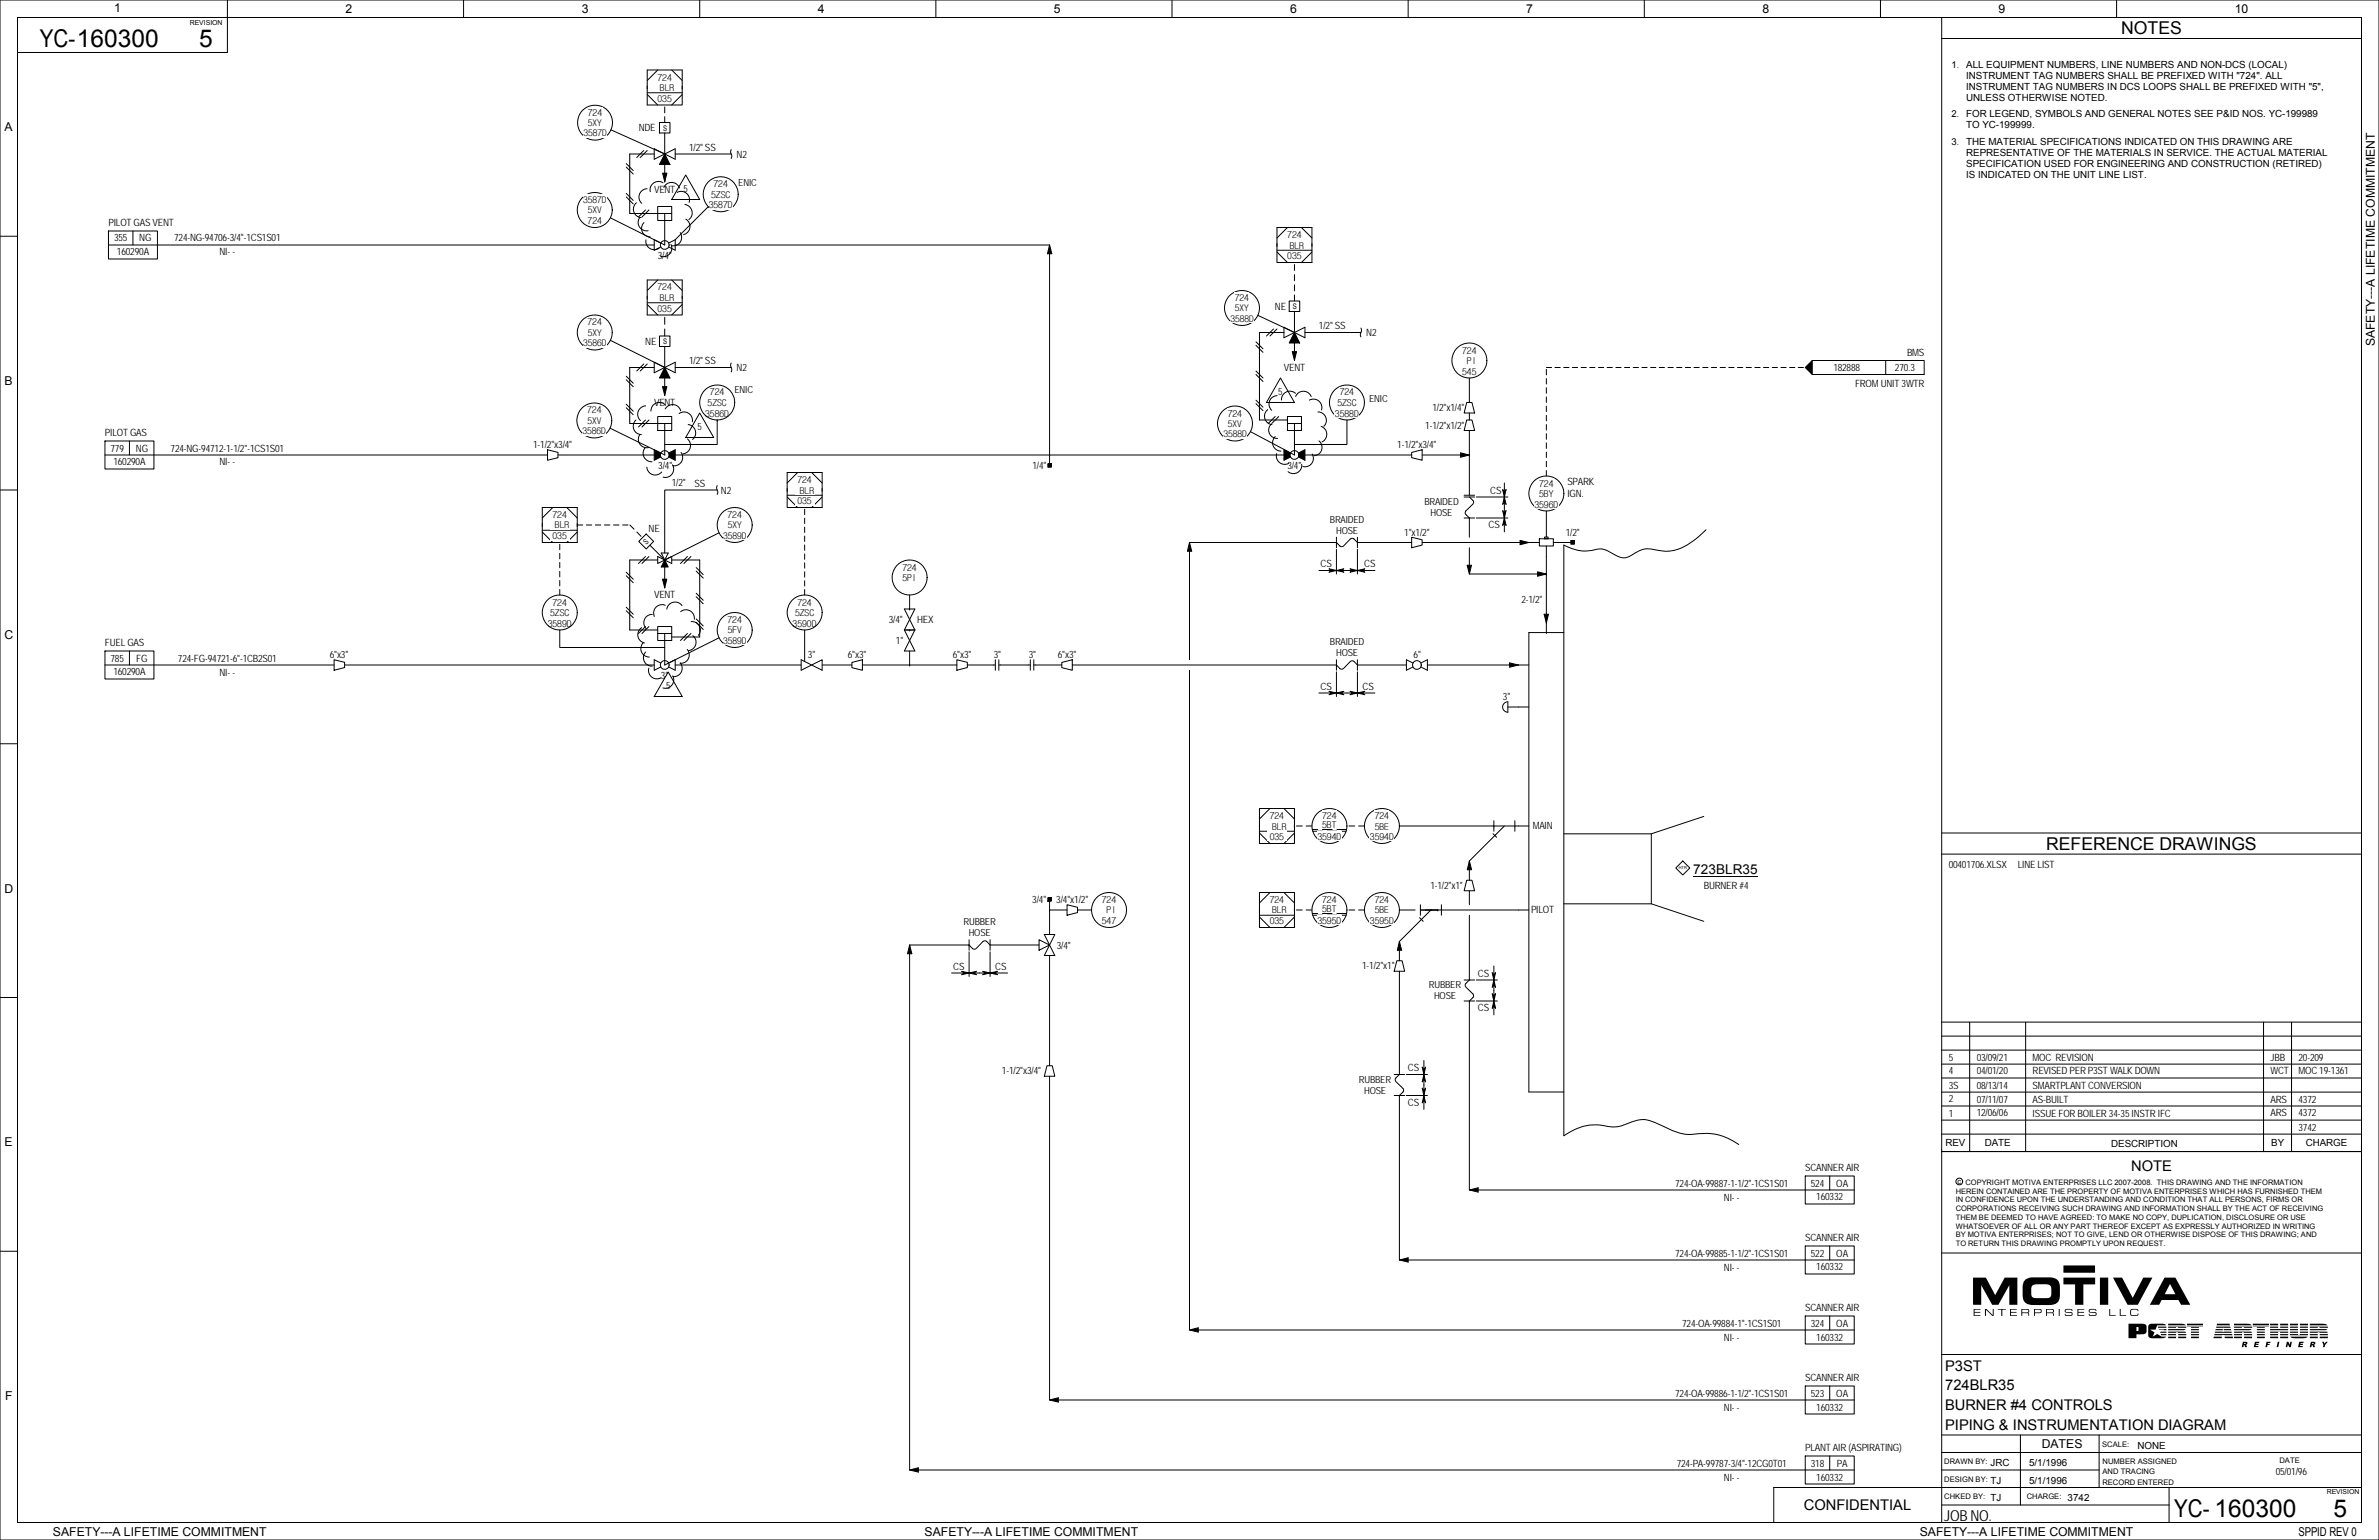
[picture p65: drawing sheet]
<svg xmlns="http://www.w3.org/2000/svg" width="432mm" height="279mm" viewBox="0 0 432 279" stroke-linecap="round" stroke-linejoin="round" font-family="sans-serif">
<defs><g id="words">
<g font-size="4.5">
<text x="7.2" y="8.6">YC-160300</text>
<text x="36.2" y="8.5">5</text>
<text x="394.6" y="275.3">YC- 160300</text>
<text x="423.6" y="275.2">5</text>
</g>
<g font-size="3.2">
<text x="385" y="6.2">NOTES</text>
<text x="371.4" y="154.1">REFERENCE DRAWINGS</text>
</g>
<g font-size="2.7">
<text x="386.8" y="212.4">NOTE</text>
<text x="353.1" y="248.7">P3ST</text>
<text x="353.1" y="252.2">724BLR35</text>
<text x="353.1" y="255.8">BURNER #4 CONTROLS</text>
<text x="353.1" y="259.4">PIPING &amp; INSTRUMENTATION DIAGRAM</text>
<text x="327.4" y="274">CONFIDENTIAL</text>
<text x="352.9" y="275.9">JOB NO.</text>
</g>
<text font-size="2.5" x="307.3" y="158.6">723BLR35</text>
<g font-size="2.2">
<text x="20.7" y="2.2">1</text>
<text x="62.7" y="2.4">2</text>
<text x="105.6" y="2.4">3</text>
<text x="148.4" y="2.4">4</text>
<text x="191.3" y="2.4">5</text>
<text x="234.2" y="2.4">6</text>
<text x="277" y="2.4">7</text>
<text x="319.9" y="2.4">8</text>
<text x="362.8" y="2.4">9</text>
<text x="405.6" y="2.4">10</text>
<text x=".8" y="23.8">A</text>
<text x="431" y="62.8" transform="rotate(-90 431 62.8)">SAFETY---A LIFETIME COMMITMENT</text>
<text x=".8" y="69.8">B</text>
<text x=".8" y="115.9">C</text>
<text x=".8" y="161.9">D</text>
<text x=".8" y="208">E</text>
<text x=".9" y="254">F</text>
<text x="370.6" y="262.7">DATES</text>
<text x="9.6" y="278.7">SAFETY---A LIFETIME COMMITMENT</text>
<text x="167.8" y="278.7">SAFETY---A LIFETIME COMMITMENT</text>
<text x="348.4" y="278.7">SAFETY---A LIFETIME COMMITMENT</text>
<text x="417.2" y="278.6">SPPID REV 0</text>
</g>
<g font-size="1.8">
<text x="356.9" y="12.4">ALL EQUIPMENT NUMBERS, LINE NUMBERS AND NON-DCS (LOCAL)</text>
<text x="356.9" y="14.4">INSTRUMENT TAG NUMBERS SHALL BE PREFIXED WITH &quot;724&quot;. ALL</text>
<text x="356.9" y="16.4">INSTRUMENT TAG NUMBERS IN DCS LOOPS SHALL BE PREFIXED WITH &quot;5&quot;,</text>
<text x="116" y="23.8">NDE</text>
<text x="356.9" y="21.3">FOR LEGEND, SYMBOLS AND GENERAL NOTES SEE P&amp;ID NOS. YC-199989</text>
<text x="356.9" y="23.3">TO YC-199999.</text>
<text x="356.9" y="18.4">UNLESS OTHERWISE NOTED.</text>
<text x="125.1" y="27.3">1/2&quot; SS</text>
<text x="133.7" y="28.6">N2</text>
<text x="356.9" y="26.4">THE MATERIAL SPECIFICATIONS INDICATED ON THIS DRAWING ARE</text>
<text x="356.9" y="28.4">REPRESENTATIVE OF THE MATERIALS IN SERVICE. THE ACTUAL MATERIAL</text>
<text x="118.7" y="34.9">VENT</text>
<text x="124.1" y="34.9">5</text>
<text x="134" y="33.8">ENIC</text>
<text x="356.9" y="30.3">SPECIFICATION USED FOR ENGINEERING AND CONSTRUCTION (RETIRED)</text>
<text x="356.9" y="32.3">IS INDICATED ON THE UNIT LINE LIST.</text>
<text x="19.7" y="41">PILOT GAS VENT</text>
<text x="20.7" y="43.8">355</text>
<text x="21.2" y="46.4">160290A</text>
<text x="25.3" y="43.8">NG</text>
<text x="31.6" y="43.8">724-NG-94706-3/4&quot;-1CS1S01</text>
<text x="39.9" y="46.4">NI- -</text>
<text x="119.4" y="47">3/4&quot;</text>
<text x="231.4" y="56.2">NE</text>
<text x="239.4" y="59.7">1/2&quot; SS</text>
<text x="117.1" y="62.5">NE</text>
<text x="248" y="61">N2</text>
<text x="346.1" y="64.5">BMS</text>
<text x="125.1" y="66">1/2&quot; SS</text>
<text x="133.3" y="71.3">ENIC</text>
<text x="133.7" y="67.3">N2</text>
<text x="232" y="71.7">5</text>
<text x="233" y="67.3">VENT</text>
<text x="332.8" y="67.3">182888</text>
<text x="336.7" y="70.3">FROM UNIT 3WTR</text>
<text x="343.9" y="67.3">270.3</text>
<text x="118.7" y="73.7">VENT</text>
<text x="248.5" y="73">ENIC</text>
<text x="258.7" y="77.8">1-1/2&quot;x1/2&quot;</text>
<text x="260" y="74.6">1/2&quot;x1/4&quot;</text>
<text x="19.1" y="79.1">PILOT GAS</text>
<text x="20.1" y="81.9">779</text>
<text x="24.6" y="81.9">NG</text>
<text x="31" y="81.9">724-NG-94712-1-1/2&quot;-1CS1S01</text>
<text x="96.8" y="81.3">1-1/2&quot;x3/4&quot;</text>
<text x="126.6" y="78.1">5</text>
<text x="253.6" y="81.3">1-1/2&quot;x3/4&quot;</text>
<text x="20.6" y="84.5">160290A</text>
<text x="39.9" y="84.5">NI- -</text>
<text x="119.5" y="85.2">3/4&quot;</text>
<text x="121.9" y="88.3">1/2&quot;</text>
<text x="126" y="88.3">SS</text>
<text x="130.8" y="89.5">N2</text>
<text x="187.4" y="85.1">1/4&quot;</text>
<text x="233.7" y="85.1">3/4&quot;</text>
<text x="270.5" y="89.5">CS</text>
<text x="284.5" y="88">SPARK</text>
<text x="241.4" y="94.8">BRAIDED</text>
<text x="258.5" y="91.7">BRAIDED</text>
<text x="259.7" y="93.7">HOSE</text>
<text x="270.2" y="95.9">CS</text>
<text x="284.5" y="90.1">IGN.</text>
<text x="117.7" y="96.5">NE</text>
<text x="242.5" y="96.9">HOSE</text>
<text x="254.9" y="97.2">1&quot;x1/2&quot;</text>
<text x="284.2" y="97.2">1/2&quot;</text>
<text x="239.7" y="102.9">CS</text>
<text x="247.6" y="102.9">CS</text>
<text x="118.7" y="108.6">VENT</text>
<text x="161.3" y="113.1">3/4&quot;</text>
<text x="166.5" y="113">HEX</text>
<text x="276.1" y="109.3">2-1/2&quot;</text>
<text x="19.1" y="117.2">FUEL GAS</text>
<text x="59.8" y="119.3">6&quot;x3&quot;</text>
<text x="146.6" y="119.4">3&quot;</text>
<text x="153.9" y="119.4">6&quot;x3&quot;</text>
<text x="162.6" y="116.9">1&quot;</text>
<text x="172.9" y="119.4">6&quot;x3&quot;</text>
<text x="180.4" y="119.4">3&quot;</text>
<text x="186.7" y="119.4">3&quot;</text>
<text x="192" y="119.4">6&quot;x3&quot;</text>
<text x="241.4" y="117.1">BRAIDED</text>
<text x="242.5" y="119.1">HOSE</text>
<text x="256.6" y="119.4">6&quot;</text>
<text x="20.1" y="120">785</text>
<text x="20.6" y="122.6">160290A</text>
<text x="24.7" y="120">FG</text>
<text x="32.3" y="120">724-FG-94721-6&quot;-1CB2S01</text>
<text x="39.9" y="122.6">NI- -</text>
<text x="120" y="123.2">3&quot;</text>
<text x="120.9" y="125.1">5</text>
<text x="239.7" y="125.1">CS</text>
<text x="247.3" y="125.1">CS</text>
<text x="272.8" y="127">3&quot;</text>
<text x="278.2" y="150.5">MAIN</text>
<text x="259.6" y="161.3">1-1/2&quot;x1&quot;</text>
<text x="309.2" y="161.3">BURNER #4</text>
<text x="353.7" y="157.5">00401706.XLSX</text>
<text x="366.2" y="157.5">LINE LIST</text>
<text x="174.9" y="167.9">RUBBER</text>
<text x="187.4" y="163.9">3/4&quot;</text>
<text x="191.7" y="163.8">3/4&quot;x1/2&quot;</text>
<text x="277.9" y="165.7">PILOT</text>
<text x="175.8" y="169.9">HOSE</text>
<text x="191.8" y="172.1">3/4&quot;</text>
<text x="173" y="175.9">CS</text>
<text x="180.6" y="175.9">CS</text>
<text x="247.2" y="175.9">1-1/2&quot;x1&quot;</text>
<text x="259.4" y="179.3">RUBBER</text>
<text x="268.2" y="177.2">CS</text>
<text x="260.3" y="181.3">HOSE</text>
<text x="268.2" y="183.5">CS</text>
<text x="181.9" y="194.9">1-1/2&quot;x3/4&quot;</text>
<text x="246.7" y="196.4">RUBBER</text>
<text x="255.5" y="194.3">CS</text>
<text x="353.7" y="194.9">4</text>
<text x="353.7" y="192.4">5</text>
<text x="353.7" y="197.5">3S</text>
<text x="358.8" y="194.9">04/01/20</text>
<text x="358.8" y="197.5">08/13/14</text>
<text x="358.8" y="192.4">03/09/21</text>
<text x="368.9" y="194.9">REVISED PER P3ST WALK DOWN</text>
<text x="368.9" y="197.5">SMARTPLANT CONVERSION</text>
<text x="368.9" y="192.4">MOC REVISION</text>
<text x="412.1" y="194.9">WCT</text>
<text x="412.1" y="192.4">JBB</text>
<text x="417.2" y="192.4">20-209</text>
<text x="417.2" y="194.9">MOC 19-1361</text>
<text x="247.6" y="198.5">HOSE</text>
<text x="255.5" y="200.7">CS</text>
<text x="353.7" y="202.6">1</text>
<text x="353.7" y="200">2</text>
<text x="358.8" y="200">07/11/07</text>
<text x="358.8" y="202.6">12/06/06</text>
<text x="368.9" y="202.6">ISSUE FOR BOILER 34-35 INSTR IFC</text>
<text x="368.9" y="200">AS-BUILT</text>
<text x="412.1" y="202.6">ARS</text>
<text x="412.1" y="200">ARS</text>
<text x="417.2" y="200">4372</text>
<text x="417.2" y="202.6">4372</text>
<text x="353.1" y="208">REV</text>
<text x="360.2" y="207.9">DATE</text>
<text x="383.2" y="208">DESCRIPTION</text>
<text x="412.2" y="208">BY</text>
<text x="417.2" y="205.1">3742</text>
<text x="418.5" y="208">CHARGE</text>
<text x="304.1" y="215.3">724-OA-99887-1-1/2&quot;-1CS1S01</text>
<text x="327.7" y="212.5">SCANNER AIR</text>
<text x="328.7" y="215.3">524</text>
<text x="333.3" y="215.3">OA</text>
<text x="312.9" y="217.8">NI- -</text>
<text x="329.7" y="217.8">160332</text>
<text x="304.1" y="228">724-OA-99885-1-1/2&quot;-1CS1S01</text>
<text x="327.7" y="225.2">SCANNER AIR</text>
<text x="328.7" y="228">522</text>
<text x="333.3" y="228">OA</text>
<text x="312.9" y="230.5">NI- -</text>
<text x="329.7" y="230.5">160332</text>
<text x="327.7" y="237.9">SCANNER AIR</text>
<text x="305.3" y="240.7">724-OA-99884-1&quot;-1CS1S01</text>
<text x="312.9" y="243.2">NI- -</text>
<text x="328.7" y="240.7">324</text>
<text x="329.7" y="243.2">160332</text>
<text x="333.3" y="240.7">OA</text>
<text x="327.7" y="250.6">SCANNER AIR</text>
<text x="304.1" y="253.4">724-OA-99886-1-1/2&quot;-1CS1S01</text>
<text x="312.9" y="255.9">NI- -</text>
<text x="328.7" y="253.4">523</text>
<text x="329.7" y="255.9">160332</text>
<text x="333.3" y="253.4">OA</text>
<text x="327.7" y="263.3">PLANT AIR (ASPIRATING)</text>
<text x="388" y="262.9">NONE</text>
<text x="304.3" y="266.1">724-PA-99787-3/4&quot;-12CG0T01</text>
<text x="312.9" y="268.6">NI- -</text>
<text x="328.7" y="266.1">318</text>
<text x="329.7" y="268.6">160332</text>
<text x="333.4" y="266.1">PA</text>
<text x="361.3" y="266">JRC</text>
<text x="361.3" y="269.2">TJ</text>
<text x="368.3" y="266">5/1/1996</text>
<text x="368.3" y="269.2">5/1/1996</text>
<text x="413.1" y="267.6">05/01/96</text>
<text x="361.3" y="272.4">TJ</text>
<text x="375.3" y="272.4">3742</text>
</g>
<g font-size="1.7">
<text x="119.3" y="14.6">724</text>
<text x="119.8" y="16.5">BLR</text>
<text x="354.2" y="12.3">1.</text>
<text x="106.7" y="21">724</text>
<text x="106.7" y="22.9">5XY</text>
<text x="119.3" y="18.4">035</text>
<text x="354.2" y="21.2">2.</text>
<text x="105.9" y="24.8">3587D</text>
<text x="354.2" y="26.3">3.</text>
<text x="129.1" y="35.9">5ZSC</text>
<text x="129.5" y="34">724</text>
<text x="105.9" y="36.8">3587D</text>
<text x="106.7" y="40.6">724</text>
<text x="106.7" y="38.7">5XV</text>
<text x="128.6" y="37.8">3587D</text>
<text x="233.6" y="43.2">724</text>
<text x="233.6" y="47">035</text>
<text x="234.1" y="45.1">BLR</text>
<text x="119.3" y="52.7">724</text>
<text x="106.6" y="59.1">724</text>
<text x="119.3" y="56.5">035</text>
<text x="119.8" y="54.6">BLR</text>
<text x="223.3" y="58.4">3588D</text>
<text x="224.1" y="54.6">724</text>
<text x="224.2" y="56.5">5XY</text>
<text x="105.9" y="62.8">3586D</text>
<text x="106.7" y="60.9">5XY</text>
<text x="265.4" y="64.1">724</text>
<text x="128.9" y="71.8">724</text>
<text x="243.2" y="71.8">724</text>
<text x="265.4" y="67.9">545</text>
<text x="266.3" y="66">PI</text>
<text x="106.6" y="75">724</text>
<text x="106.6" y="76.9">5XV</text>
<text x="128" y="75.6">3586D</text>
<text x="128.4" y="73.7">5ZSC</text>
<text x="222.8" y="75.6">724</text>
<text x="222.9" y="77.4">5XV</text>
<text x="242.3" y="75.6">3588D</text>
<text x="242.7" y="73.7">5ZSC</text>
<text x="105.7" y="78.8">3586D</text>
<text x="222.1" y="79.4">3588D</text>
<text x="144.7" y="87.6">724</text>
<text x="145.2" y="89.5">BLR</text>
<text x="279.4" y="88.3">724</text>
<text x="100.3" y="94">724</text>
<text x="100.7" y="95.9">BLR</text>
<text x="132" y="94">724</text>
<text x="132.1" y="95.9">5XY</text>
<text x="144.7" y="91.4">035</text>
<text x="278.5" y="92.1">3596D</text>
<text x="279.4" y="90.2">5BY</text>
<text x="100.3" y="97.8">035</text>
<text x="131.3" y="97.8">3589D</text>
<text x="163.8" y="103.5">724</text>
<text x="163.8" y="105.4">5PI</text>
<text x="99.4" y="113.7">3589D</text>
<text x="99.9" y="111.8">5ZSC</text>
<text x="100.3" y="109.9">724</text>
<text x="132" y="113">724</text>
<text x="143.9" y="113.7">3590D</text>
<text x="144.3" y="111.8">5ZSC</text>
<text x="144.7" y="109.9">724</text>
<text x="131.3" y="116.8">3589D</text>
<text x="132.1" y="114.9">5FV</text>
<text x="230.5" y="148.6">724</text>
<text x="240" y="148.6">724</text>
<text x="249.5" y="148.6">724</text>
<text x="230.5" y="152.4">035</text>
<text x="230.9" y="150.5">BLR</text>
<text x="239.1" y="152.4">3594D</text>
<text x="240" y="150.2">5BT</text>
<text x="248.6" y="152.4">3594D</text>
<text x="249.5" y="150.5">5BE</text>
<text x="200" y="163.8">724</text>
<text x="200" y="167.6">547</text>
<text x="200.9" y="165.7">PI</text>
<text x="230.5" y="163.8">724</text>
<text x="230.5" y="167.6">035</text>
<text x="230.9" y="165.7">BLR</text>
<text x="239.1" y="167.6">3595D</text>
<text x="240" y="163.8">724</text>
<text x="240" y="165.4">5BT</text>
<text x="248.6" y="167.6">3595D</text>
<text x="249.5" y="163.8">724</text>
<text x="249.5" y="165.7">5BE</text>
</g>
<g font-size="1.4">
<text x="120.4" y="23.7">S</text>
<text x="234.7" y="56.1">S</text>
<text x="120.4" y="62.4">S</text>
<text x="117.3" y="98.9" transform="rotate(-45 117.3 98.9)">S</text>
<text x="355.3" y="214.8">c COPYRIGHT MOTIVA ENTERPRISES LLC 2007-2008. THIS DRAWING AND THE INFORMATION</text>
<text x="355" y="216.6">HEREIN CONTAINED ARE THE PROPERTY OF MOTIVA ENTERPRISES WHICH HAS FURNISHED THEM</text>
<text x="355" y="218.1">IN CONFIDENCE UPON THE UNDERSTANDING AND CONDITION THAT ALL PERSONS, FIRMS OR</text>
<text x="355" y="219.7">CORPORATIONS RECEIVING SUCH DRAWING AND INFORMATION SHALL BY THE ACT OF RECEIVING</text>
<text x="355" y="221.3">THEM BE DEEMED TO HAVE AGREED: TO MAKE NO COPY, DUPLICATION, DISCLOSURE OR USE</text>
<text x="355" y="222.9">WHATSOEVER OF ALL OR ANY PART THEREOF EXCEPT AS EXPRESSLY AUTHORIZED IN WRITING</text>
<text x="355" y="224.5">BY MOTIVA ENTERPRISES; NOT TO GIVE, LEND OR OTHERWISE DISPOSE OF THIS DRAWING; AND</text>
<text x="355" y="226.1">TO RETURN THIS DRAWING PROMPTLY UPON REQUEST.</text>
<text x="381.6" y="262.6">SCALE:</text>
<text x="352.9" y="265.7">DRAWN BY:</text>
<text x="352.9" y="268.8">DESIGN BY:</text>
<text x="381.6" y="269.3">RECORD ENTERED</text>
<text x="381.6" y="267.4">AND TRACING</text>
<text x="381.6" y="265.6">NUMBER ASSIGNED</text>
<text x="413.7" y="265.4">DATE</text>
<text x="352.9" y="272">CHKED BY:</text>
<text x="367.9" y="272">CHARGE:</text>
</g>
<g font-size="1.3">
<text x="34.5" y="4.5">REVISION</text>
<text x="422.3" y="271.1">REVISION</text>
</g>
<text font-size=".7" x="304.7" y="157.7">HTR</text>
</g></defs>
<g fill="none" stroke="#fff" stroke-width=".18">
<path d="M352.4 156.8h1.3M353.1 156.2v1.3M352.4 196.8h1.3M352.4 194.3h1.3M352.4 199.4h1.3M352.4 191.8h1.3M353.1 196.2v1.3M353.1 191.1v1.3M353.1 193.7v1.3M353.1 198.8v1.2M357.5 194.3h1.3M357.5 199.4h1.3"/>
<path d="M357.5 196.8h1.3M357.5 191.8h1.3M358.1 191.1v1.3M358.1 193.7v1.3M358.1 196.2v1.3M358.1 198.8v1.2M367.7 194.3h1.3M367.7 199.4h1.3M367.7 196.8h1.3M367.7 191.8h1.3M368.3 191.1v1.3M368.3 193.7v1.3"/>
<path d="M368.3 196.2v1.3M368.3 198.8v1.2M410.8 194.3h1.3M410.8 199.4h1.3M410.8 191.8h1.3M411.5 191.1v1.3M411.5 193.7v1.3M411.5 198.8v1.2M415.9 194.3h1.3M415.9 191.8h1.3M415.9 199.4h1.3M416.6 191.1v1.3"/>
<path d="M416.6 193.7v1.3M416.6 198.8v1.2M352.4 201.9h1.3M353.1 201.3v1.3M357.5 201.9h1.3M358.1 201.3v1.3M367.7 201.9h1.3M368.3 201.3v1.3M410.8 201.9h1.3M411.5 201.3v1.3M415.9 201.9h1.3M415.9 204.5h1.3"/>
<path d="M416.6 201.3v1.3M416.6 203.8v1.3"/>
</g>
<g fill="#fff">
<path d="M120 121.5h1.3v2.1h-1.3z"/>
<path d="M233.7 83.4h2.5v2.1h-2.5z"/>
<path d="M119.5 83.5h2.5v2.1h-2.5z"/>
</g>
<g fill="none" stroke="#000" stroke-width=".18">
<path d="M119.4 38.7h2.5h-1.2v5.8M119.4 37.5h2.5v2.5h-2.5zM236.9 60.3h10.1M266.2 76.2h1l.5 1.9h-2zM98.4 92.1h6.4v6.3h-6.4zM98.4 96.5l1.9 1.9M98.4 96.2h6.4M98.4 95v.5M100.3 92.1l-1.9 1.9M102.9 92.1l1.9 1.9M104.8 96.5l-1.9 1.9M142.9 85.7h6.3v6.4h-6.3z"/>
<path d="M142.9 90.2l1.9 1.9M142.9 89.9h6.3M142.9 88.6v.6M144.8 85.7l-1.9 1.9M147.3 85.7l1.9 1.9M149.2 90.2l-1.9 1.9M215.9 98.4l.4 1.6h-.8zM258.1 82.5h8.6M146 114.3v5.7M244.8 149.9h1.1M246.6 149.9h1M254 176.2v18.7"/>
<path d="M258 166.8l-4 4v3.5M266.7 215.9l1.6-.4v.8z"/>
<circle cx="108" cy="22.2" r="3.2"/>
</g>
<path d="M215.9 98.4l.4 1.6h-.8zM266.7 215.9l1.6-.4v.8z" fill="#000"/>
<g fill="#fff">
<path d="M105.9 23.3h4.2v1.7h-4.2z"/>
<path d="M106.7 19.5h2.6v1.7h-2.6z"/>
<path d="M106.7 21.4h2.6v1.7h-2.6z"/>
</g>
<g fill="none" stroke="#000" stroke-width=".18">
<path d="M110.9 23.6l9.7 4.3M234.9 62.2v3.2M190.2 84.1h.6v.7h-.6zM101.6 114.3v3.2h19.1M119.4 114.9h2.5h-1.2v5.7M119.4 113.7h2.5v2.5h-2.5zM179.7 171.4h8.9M188.6 170.5l1.9 .9-1.9 1zM189.5 169.5l2 3.9h-2l2-3.9z"/>
<circle cx="107.9" cy="38.1" r="3.2"/>
</g>
<path d="M190.2 84.1h.6v.7h-.6z" fill="#000"/>
<path d="M356.2 10.8h1.3M356.9 10.2v1.3" fill="none" stroke="#fff" stroke-width=".18"/>
<g fill="#fff">
<path d="M105.9 35.3h4.2v1.7h-4.2z"/>
<path d="M106.7 39.1h2.6v1.8h-2.6z"/>
<path d="M106.7 37.3h2.5v1.6h-2.5z"/>
</g>
<path d="M110.8 39.5l9.9 4.9M28.6 44.4h90.1M266.2 73h1l.5 1.9h-2zM190 193.4h1l.5 1.9h-2z" fill="none" stroke="#000" stroke-width=".18"/>
<g fill="#fff">
<path d="M128.9 70.3h2.6v1.7h-2.6z"/>
<path d="M128 74.1h4.4v1.7h-4.4z"/>
<path d="M128.4 72.2h3.5v1.7h-3.5z"/>
</g>
<g fill="none" stroke="#000" stroke-width=".18">
<path d="M231.1 59.7l-1.2 1.3M231.8 59.7l-1.3 1.3M228 62.7l1.2 1.2M228 62l1.2 1.3M228 67.9l1.2 1.3M228 67.3l1.2 1.3M228 73.2l1.2 1.3M228 72.6l1.2 1.3M231.5 75.6l-1.3 1.2M232.1 75.6l-1.3 1.2M233 60.3h-4.4v15.9h5.1M190.5 82.5v1.6"/>
<path d="M62.5 120.6h56.2M228.6 146.7h6.3v6.3h-6.3zM228.6 149.6v.5M228.6 151.1l1.9 1.9M228.6 150.8h6.3M230.5 146.7l-1.9 1.9M233 146.7l1.9 1.9M234.9 151.1l-1.9 1.9M271 151.3l.7 .6M271.1 149.9h3.9M271.1 148.9v1.9M273 149.9l-1.7 1.7"/>
<path d="M275 148.9v1.9M257.7 166.5l.6 .7M257.8 165.1h3.8M257.8 164.1v2M259.7 165.1l-1.7 1.7M261.6 164.1v2M253 194.9h2M253 198.8h2M254 194.9l-.7 .8-.1 .3 .2 .2 1.3 1.4 .1 .3-.2 .2M254.6 198.1l-.6 .7"/>
<circle cx="130.8" cy="35.2" r="3.2"/>
<circle cx="130.2" cy="73" r="3.2"/>
</g>
<g fill="#fff">
<path d="M233.6 41.7h2.7v1.7h-2.7z"/>
<path d="M233.2 45.5h3.5v1.7h-3.5z"/>
<path d="M233.2 43.6h3.5v1.7h-3.5z"/>
</g>
<g fill="none" stroke="#000" stroke-width=".18">
<path d="M120.6 57.6v1.2M120.6 59.7v1.3M256.2 97.5l1.9 .4v1l-1.9 .5zM254 165.1h2.9M258.8 165.1h2.2"/>
<circle cx="107.9" cy="76.3" r="3.2"/>
</g>
<g fill="#fff">
<path d="M105.7 77.3h4.3v1.7h-4.3z"/>
<path d="M106.6 73.5h2.6v1.7h-2.6z"/>
<path d="M106.6 75.4h2.6v1.7h-2.6z"/>
</g>
<g fill="none" stroke="#000" stroke-width=".18">
<path d="M120.6 19.4v1.1M120.6 21.2v1M122.6 27.9h10.1M119.9 44.1l-1.2-.6v1.9l1.2-.6M121.4 44.1l1.2-.6v1.9l-1.2-.6M110.7 77.7l10 4.8M266.7 68.6v4.4M122.6 82.5h110.4M242.6 97.5v1.9M245.8 97.8l.6 .6M245.8 97.8l-.3-.1h-.3l-1.3 1.4-.3 .1-.3-.1-.7-.7M246.4 97.5v1.9"/>
<path d="M280.7 92.7v4.7M265.7 177.8h2M266.7 177.8l-.7 .7-.1 .3 .2 .3 1.3 1.3 .1 .3-.2 .3M265.7 181.6h2M267.3 181l-.6 .6"/>
<circle cx="120.7" cy="44.4" r=".8"/>
<circle cx="280.7" cy="89.5" r="3.2"/>
<circle cx="250.8" cy="149.9" r="3.2"/>
</g>
<path d="M411.8 266.9h1.3M412.4 266.3v1.3" fill="none" stroke="#fff" stroke-width=".18"/>
<g fill="#fff">
<path d="M119.3 51.2h2.7v1.7h-2.7z"/>
<path d="M118.9 55h3.5v1.7h-3.5z"/>
<path d="M118.9 53.1h3.5v1.7h-3.5z"/>
</g>
<path d="M265.7 90.2h2M265.7 94h2M266.7 90.2l.6 .6M267.3 90.8l.2 .2-.1 .3-1.3 1.4-.2 .3 .1 .3 .7 .7" fill="none" stroke="#000" stroke-width=".18"/>
<g fill="#fff">
<path d="M100.3 92.5h2.6v1.7h-2.6z"/>
<path d="M99.9 96.3h3.4v1.7h-3.4z"/>
<path d="M99.9 94.4h3.4v1.7h-3.4z"/>
<path d="M230.5 162.3h2.6v1.8h-2.6z"/>
<path d="M230 166.1h3.5v1.8h-3.5z"/>
<path d="M230 164.2h3.5v1.8h-3.5z"/>
</g>
<path d="M120.6 29.8v3.2M120.6 68.6v3.2M122.6 66.7h10.1M244.5 76.2v4.4h-9.6M266.7 74.9v1.3M120.6 102.9v3.8M27.9 120.6h32.7M275 149.9h.6" fill="none" stroke="#000" stroke-width=".18"/>
<g fill="#fff">
<path d="M144.7 86.1h2.7v1.8h-2.7z"/>
<path d="M144.3 89.9h3.5v1.8h-3.5z"/>
<path d="M144.3 88h3.5v1.8h-3.5z"/>
</g>
<g fill="none" stroke="#000" stroke-width=".18">
<path d="M113.7 35.1l1.2 1.3M113.7 35.7l1.2 1.3M113.7 29.7l1.2 1.2M113.7 30.3l1.2 1.3M116.8 27.3l-1.2 1.3M117.2 38.1l-1.3 1.3M117.5 27.3l-1.3 1.3M117.8 38.1l-1.3 1.3M118.7 27.9h-4.4v10.8h5.1M113.7 68.9l1.2 1.3M113.7 68.3l1.2 1.2M113.7 74l1.2 1.2"/>
<path d="M113.7 73.3l1.2 1.3M116.8 66l-1.2 1.3M117.2 76.2l-1.3 1.3M117.5 66l-1.3 1.3M117.8 76.2l-1.3 1.3M118.7 66.7h-4.4v10.1h5.1M195.6 165.1h2.5"/>
<circle cx="244.5" cy="73" r="3.2"/>
</g>
<g fill="#fff">
<path d="M265.4 62.6h2.6v1.8h-2.6z"/>
<path d="M265 66.4h3.4v1.8h-3.4z"/>
<path d="M265.4 64.5h2.6v1.8h-2.6z"/>
</g>
<g fill="none" stroke="#000" stroke-width=".18">
<path d="M234.9 48v1.1M234.9 49.8v1.1M234.9 51.7v1.1M234.9 53.5v1.1M130.2 88.9h-9.6v11.4M238.2 165.7h1M238.3 166.1h1.7M240 165.7h1.8M240.9 166.1h1.8M242.7 165.7h1.7M243.5 166.1h.8"/>
<circle cx="241.3" cy="165.1" r="3.2"/>
</g>
<g fill="#fff">
<path d="M133.3 69.7h3.4v2h-3.4z"/>
<path d="M248.5 71.4h3.3v2h-3.3z"/>
</g>
<g fill="none" stroke="#000" stroke-width=".18">
<path d="M236.9 82.5h19.3M190.5 195.3v58.7h137.2"/>
<circle cx="133.3" cy="114.3" r="3.2"/>
</g>
<g fill="#fff">
<path d="M131.3 115.4h4.2v1.7h-4.2z"/>
<path d="M132 111.5h2.7v1.8h-2.7z"/>
<path d="M132.1 113.5h2.5v1.6h-2.5z"/>
</g>
<path d="M130.5 115.7l-9.9 4.9M271.3 151.6l-4.6 4.6v3.5M253.5 174.3h1l.5 1.9h-2z" fill="none" stroke="#000" stroke-width=".18"/>
<g fill="#fff">
<path d="M230.5 147.1h2.6v1.7h-2.6z"/>
<path d="M230 150.9h3.5v1.7h-3.5z"/>
<path d="M230 149h3.5v1.7h-3.5z"/>
</g>
<g fill="none" stroke="#000" stroke-width=".18">
<path d="M280.7 67v1M280.7 68.7v1M280.7 70.3v1.1M280.7 72v1M280.7 73.7v1M280.7 75.4v.9M280.7 77v1M280.7 78.7v1M280.7 66.7h.9M282.2 66.7h1M283.8 66.7h1M285.4 66.7h.9"/>
<path d="M287 66.7h.9M288.5 66.7h1M290.1 66.7h1M291.7 66.7h1M293.3 66.7h.9M294.9 66.7h.9M296.4 66.7h1M298 66.7h1M299.6 66.7h.9M301.2 66.7h.9M302.7 66.7h1M304.3 66.7h1"/>
<path d="M305.9 66.7h1M307.5 66.7h.9M309.1 66.7h.9M310.6 66.7h1M312.2 66.7h1M313.8 66.7h.9M315.4 66.7h.9M316.9 66.7h1M318.5 66.7h1M320.1 66.7h.9M321.7 66.7h.9M323.2 66.7h1"/>
<path d="M324.8 66.7h1M326.4 66.7h.9M190.5 82.5h.1M266.7 82.5h.1M280.7 80.3v1.1M280.7 82v1M280.7 83.7v1M280.7 85.4v1M60.6 119.7l1.9 .5v.9l-1.9 .5zM121.9 101.6h5.1v14h-5.1M124.8 114.9l-1.3 1.3M124.8 101l-1.3 1.2"/>
<path d="M125.4 114.9l-1.3 1.3M125.4 101l-1.3 1.2M126.4 112.3l1.2 1.3M126.4 112.9l1.2 1.3M126.4 107.6l1.2 1.3M126.4 108.3l1.2 1.2M126.4 103l1.2 1.2M126.4 103.6l1.2 1.3M280.7 104.1h.1M238.2 150.5h1M238.3 150.8h1.7M240 150.5h1.8"/>
<path d="M240.9 150.8h1.8M242.7 150.5h1.7M243.5 150.8h.8M190.5 165.1h.1M266.7 161.6v2.5M266.7 166.1v11.7"/>
<circle cx="241.3" cy="149.9" r="3.2"/>
</g>
<g fill="#fff">
<path d="M144.7 108.4h2.7v1.7h-2.7z"/>
<path d="M143.9 112.2h4.3v1.7h-4.3z"/>
<path d="M144.3 110.3h3.5v1.7h-3.5z"/>
</g>
<g fill="none" stroke="#000" stroke-width=".18">
<path d="M118.7 65.7l3.9 1.9v-1.9l-3.9 1.9zM119.7 61h1.9v1.9h-1.9zM120.6 66.7h.1M120.6 62.9v3.8M120.7 66.7l.9 1.9h-1.9zM235.3 165.1h1.1M237.1 165.1h1"/>
<circle cx="146" cy="111.1" r="3.2"/>
</g>
<path d="M120.6 66.7l1 1.9h-1.9z" fill="#000"/>
<g fill="#fff">
<path d="M200 162.3h2.6v1.8h-2.6z"/>
<path d="M199.6 166.1h3.4v1.8h-3.4z"/>
<path d="M200 164.2h2.6v1.8h-2.6z"/>
</g>
<path d="M119.4 75.6h2.5v2.5h-2.5zM121.9 76.8h-2.5h1.2v5.7M266.7 78.1v4.4" fill="none" stroke="#000" stroke-width=".18"/>
<g fill="#fff">
<path d="M100.3 108.4h2.6v1.7h-2.6z"/>
<path d="M99.4 112.2h4.4v1.7h-4.4z"/>
<path d="M99.9 110.3h3.4v1.7h-3.4z"/>
</g>
<g fill="none" stroke="#000" stroke-width=".18">
<path d="M99.4 81.6l1.9 .5v.9l-1.9 .5zM279.1 103.8l1.6 .3-1.6 .4zM119.9 120.3l-1.2-.6v1.9l1.2-.6M121.4 120.3l1.2-.6v1.9l-1.2-.6"/>
<circle cx="101.6" cy="111.1" r="3.2"/>
<circle cx="120.7" cy="120.6" r=".8"/>
</g>
<path d="M279.1 103.8l1.6 .3-1.6 .4z" fill="#000"/>
<g fill="#fff">
<path d="M240 162.3h2.6v1.8h-2.6z"/>
<path d="M239.1 166.1h4.4v1.8h-4.4z"/>
<path d="M240 163.9h2.6v1.8h-2.6z"/>
</g>
<g fill="none" stroke="#000" stroke-width=".18">
<path d="M256.2 82.1l1.9-.5v1.9l-1.9-.5zM113.7 110.2l1.2 1.2M113.7 110.8l1.2 1.3M113.7 103.8l1.2 1.3M113.7 104.5l1.2 1.2M117.2 101l-1.3 1.2M117.2 113.7l-1.3 1.2M117.8 101l-1.3 1.2M117.8 113.7l-1.3 1.2M119.4 101.6h-5.1v12.7h5.1M235.3 149.9h1.1M237.1 149.9h1"/>
<circle cx="201.3" cy="165.1" r="3.2"/>
</g>
<g fill="#fff">
<path d="M243.2 70.3h2.6v1.7h-2.6z"/>
<path d="M242.3 74.1h4.4v1.7h-4.4z"/>
<path d="M242.7 72.2h3.5v1.7h-3.5z"/>
</g>
<g fill="none" stroke="#000" stroke-width=".18">
<path d="M117.5 50.8h6.3v6.3h-6.3zM117.5 55.2l1.9 2M117.5 54.9h6.3M119.4 50.8l-1.9 1.9M121.9 50.8l1.9 1.9M123.8 55.2l-1.9 2M123.8 53.7v.5"/>
<circle cx="107.9" cy="60.3" r="3.2"/>
</g>
<g fill="#fff">
<path d="M105.9 61.4h4.2v1.7h-4.2z"/>
<path d="M106.6 57.6h2.7v1.7h-2.7z"/>
<path d="M106.7 59.5h2.5v1.7h-2.5z"/>
</g>
<g fill="none" stroke="#000" stroke-width=".18">
<path d="M118.7 27v1.9l3.9-1.9v1.9zM119.7 22.2h1.9v1.9h-1.9zM120.6 27.9h.1M120.6 24.1v3.8M120.7 27.9l.9 1.9h-1.9zM110.8 61.7l9.9 5M104.8 95.2h1M106.4 95.2h1M108.1 95.2h1M109.7 95.2h1M111.4 95.2h1M113 95.2h1"/>
<path d="M114.3 95.2l.8 .8M115.6 96.5l.8 .8"/>
</g>
<path d="M120.6 27.9l1 1.9h-1.9z" fill="#000"/>
<g fill="#fff">
<path d="M240 147.1h2.6v1.7h-2.6z"/>
<path d="M239.1 150.9h4.4v1.7h-4.4z"/>
<path d="M240 148.7h2.6v1.7h-2.6z"/>
</g>
<path d="M233.7 75.6h2.5v2.5h-2.5zM236.2 76.8h-2.5h1.2v5.7" fill="none" stroke="#000" stroke-width=".18"/>
<path d="M134 32.2h3.4v2h-3.4z" fill="#fff"/>
<path d="M175.9 170.5v1.9M179.1 170.8l-.3-.1h-.3l-1.3 1.4-.3 .1h-.3l-.7-.8M179.1 170.8l.6 .7M179.7 170.5v1.9M190.5 165.1v4.4" fill="none" stroke="#000" stroke-width=".18"/>
<g fill="#fff">
<path d="M279.4 86.8h2.6v1.7h-2.6z"/>
<path d="M278.5 90.6h4.4v1.7h-4.4z"/>
<path d="M279.4 88.7h2.6v1.7h-2.6z"/>
</g>
<path d="M266.2 159.7h1l.5 1.9h-2zM190.5 165.1h3.2M261.6 165.1h14" fill="none" stroke="#000" stroke-width=".18"/>
<g fill="#fff">
<path d="M129.5 32.5h2.6v1.7h-2.6z"/>
<path d="M128.6 36.3h4.4v1.7h-4.4z"/>
<path d="M129.1 34.4h3.4v1.7h-3.4z"/>
<path d="M249.5 147.1h2.6v1.7h-2.6z"/>
<path d="M248.6 150.9h4.4v1.7h-4.4z"/>
<path d="M249.5 149h2.6v1.7h-2.6z"/>
</g>
<g fill="none" stroke="#000" stroke-width=".18">
<path d="M101.3 82.6h17.4M242.6 119.7v1.9M246.4 119.7v1.9M280.7 101v12M154.6 120.2l1.9-.5v1.9l-1.9-.5zM242.6 120.6l.6 .7M246.4 120.7l-.7-.8h-.3l-.3 .1-1.4 1.4h-.3l-.2-.1M193.7 164.1l1.9 .5v1l-1.9 .5zM255.2 198.8h3.9M258.4 198.4h.1M258.4 198.8l-.3 1.3M258.4 196.8v4.5"/>
<path d="M258.4 198.7l.3 1.4M258.5 197.9l-.4-.5 .3 1.4M258.7 197.4l-.3 1.4M258.8 197.4l-.4 .4M258.1 200.1l.4-.5 .3 .5M258.1 200h.1M258.7 200h.1M215.9 241.3l1.6-.4v.8z"/>
<circle cx="250.8" cy="165.1" r="3.2"/>
</g>
<g fill="#000">
<path d="M215.9 241.3l1.6-.4v.8z"/>
<path d="M258.1 197.4l.3 .4 .3-.4-.3 1.4z" fill-rule="evenodd"/>
<path d="M258.4 198.8l.3 1.3-.3-.4-.3 .4z" fill-rule="evenodd"/>
</g>
<g fill="#fff">
<path d="M249.5 162.3h2.6v1.8h-2.6z"/>
<path d="M248.6 166.1h4.4v1.8h-4.4z"/>
<path d="M249.5 164.2h2.6v1.8h-2.6z"/>
</g>
<g fill="none" stroke="#000" stroke-width=".18">
<path d="M231.8 41.3h6.3v6.3h-6.3zM231.8 45.7l1.9 1.9M231.8 45.4h6.3M231.8 44.2v.5M233 59.4l3.9 1.9v-1.9l-3.9 1.9zM233.7 41.3l-1.9 1.9M234 54.6h1.9v1.9h-1.9zM234.9 56.5v3.8M236.2 41.3l1.9 1.9M238.1 45.7l-1.9 1.9M234.9 60.3h.1M235 60.3l.9 1.9h-1.9z"/>
<path d="M328.9 65.4l-1.2 1.3 1.2 1.2M328.9 65.4h20.4v2.5h-20.4M328.9 65.4v2.5M342.3 65.4v2.5M101.6 98.8v.9M117.3 96.9l1.3 1.3-1.3 1.4-1.4-1.4zM118 98.9l2.7 2.7M146.1 92.4v1M146.1 94v1M146.1 95.6v1M146.1 97.3v.9M146.1 98.9v.9"/>
<path d="M246.4 98.4h9.8M258.1 98.4h21.3M279.4 97.7h2.5v1.4h-2.5zM280.4 97.4h.6v.3h-.6zM280.7 99.1v1.9M281.9 98.4h3.2M285.1 98.1h.7v.6h-.7zM101.6 100.4v1M101.6 102v1M101.6 103.7v1M101.6 105.3v1M101.6 107v.9"/>
<path d="M119.4 101v1.2l2.5-1.2v1.2zM120 100.3l1.3 2.6h-1.3l1.3-2.6zM145.4 119.7l3.8 1.9v-1.9l-3.8 1.9zM146.1 100.5v1M146.1 102.1v1M146.1 103.7v1M146.1 105.4v.9M146.1 107v.9M280.7 113v1.9M122.6 120.6h22.8M149.2 120.6h5.4M275.6 128.3h1.9"/>
<path d="M275.6 120.6h1.9M275.6 149.9h1.9M305.4 156.2l1.3 1.3-1.3 1.2-1.2-1.2zM307.3 158.9h11.7M228.6 161.9h6.3v6.4h-6.3zM228.6 166.4l1.9 1.9M228.6 164.8v.6M228.6 166.1h6.3M230.5 161.9l-1.9 1.9M233 161.9l1.9 1.9M234.9 166.4l-1.9 1.9M244.8 165.1h1.1"/>
<path d="M246.6 165.1h1M275.6 165.1h1.9M255.2 194.9h3.9M258.1 196.3l.4-.5 .3 .5M258.1 193.7h.1M258.4 195.3h.1M258.4 194.9l-.3 1.4M258.4 192.4v4.4M258.4 194.9l.3 1.4M258.5 194.1l-.4-.5 .3 1.3M258.7 193.7h.1M258.7 193.6l-.3 1.4"/>
<path d="M258.8 193.6l-.4 .4M254 228.6l1.6-.4v.8z"/>
<circle cx="266.7" cy="65.4" r="3.2"/>
</g>
<g fill="#000">
<path d="M234.9 60.3l1 1.9h-1.9zM328.9 65.4v2.5l-1.2-1.2zM120.6 101.6l.7 1.3h-1.3zM254 228.6l1.6-.4v.8z"/>
<path d="M258.4 194.9l.3 1.4-.3-.4-.3 .4z" fill-rule="evenodd"/>
<path d="M258.1 193.6l.3 .4 .3-.4-.3 1.3z" fill-rule="evenodd"/>
</g>
<path d="M356.2 19.7h1.3M356.9 19v1.3" fill="none" stroke="#fff" stroke-width=".18"/>
<path d="M285.1 98.1h.7v.6h-.7z" fill="#000"/>
<path d="M146.6 117.7h1.4v2.1h-1.4z" fill="#fff"/>
<g fill="none" stroke="#000" stroke-width=".18">
<path d="M309.6 96.1a12.5 12.5 0 0 1-6.2 3.8l-1.1 .1-1.3-.1a4.9 4.9 0 0 0-4.9 .9l-.3 .1a2.46 2.46 0 0 1-2.9-.3 3.9 3.9 0 0 0-4-.7 7.4 7.4 0 0 1-5.1-1v107.2a9.6 9.6 0 0 1 8.6-1.7 9.5 9.5 0 0 0 4.2-1l.9-.2 1.2-.1 1.2 .4 1.6 .6a9.9 9.9 0 0 0 6.8 1.6 10.2 10.2 0 0 1 7.3 1.9M283.8 114.8h-6.3v83.3h6.3M283.8 151.3h15.9M299.7 151.3v12.7l9.5 3.2M309.2 148.1l-9.5 3.2M283.8 164h15.9"/>
<circle cx="133.3" cy="95.2" r="3.2"/>
</g>
<path d="M308 160.7h1.3M308.6 160v1.3" fill="none" stroke="#fff" stroke-width=".18"/>
<g fill="#fff">
<path d="M131.3 96.3h4.2v1.7h-4.2z"/>
<path d="M132 92.5h2.7v1.7h-2.7z"/>
<path d="M132.1 94.4h2.5v1.7h-2.5z"/>
</g>
<g fill="none" stroke="#000" stroke-width=".18">
<path d="M27.9 82.5h71.5M130.5 96.7l-9.9 4.9"/>
<circle cx="224.2" cy="76.8" r="3.2"/>
</g>
<g fill="#fff">
<path d="M222.1 77.9h4.2v1.7h-4.2z"/>
<path d="M222.8 74.1h2.7v1.7h-2.7z"/>
<path d="M222.9 76h2.5v1.7h-2.5z"/>
</g>
<g fill="none" stroke="#000" stroke-width=".18">
<path d="M227 78.3l8 4.2"/>
<circle cx="225.4" cy="55.9" r="3.2"/>
</g>
<g fill="#fff">
<path d="M223.3 56.9h4.2v1.7h-4.2z"/>
<path d="M224.1 53.1h2.6v1.7h-2.6z"/>
<path d="M224.2 55h2.5v1.7h-2.5z"/>
</g>
<g fill="none" stroke="#000" stroke-width=".18">
<path d="M120.3 31.4h.8l-.5 1.6zM132.7 27.1l-.1 .4 .2 .8-.1 .4M19.7 41.9h8.9v5.1h-8.9zM19.7 44.4h8.9M24.1 41.9v2.5M228.3 57.2l6.6 3.1M247 59.5l.1 .3-.2 .8 .1 .5M120.2 70.1h.8l-.4 1.6zM132.7 65.9l-.1 .3 .2 .8-.1 .5M234.5 63.8h.8l-.4 1.6zM19 80h8.9v5.1h-8.9zM19 82.5h8.9"/>
<path d="M23.5 80v2.5M130.2 88.1l-.1 .3 .2 .8-.1 .5M265.1 82.2l1.6 .3-1.6 .5zM19 118.1h8.9v5.1h-8.9zM23.5 118.1v2.5M120.2 105.1h.8l-.4 1.5zM280.3 111.4h.8l-.4 1.6zM19 120.6h8.9M274 120.3l1.6 .4-1.6 .4zM190.5 173.4v20M327.7 213.4h8.8v5h-8.8zM327.7 215.9h8.8"/>
<path d="M332.1 213.4v2.5M327.7 238.8h8.8v5h-8.8zM327.7 226.1h8.8v5h-8.8zM327.7 228.6h8.8M332.1 226.1v2.5M332.1 238.8v2.5M190.5 254l1.6-.4v.8zM327.7 251.5h8.8v5h-8.8zM327.7 254h8.8M327.7 241.3h8.8M332.1 251.5v2.5M165.1 266.7l1.6-.4v.8z"/>
<path d="M327.7 264.2h8.8v5h-8.8zM327.7 266.7h8.8M332.1 264.2v2.5"/>
</g>
<path d="M120.3 31.4h.8l-.5 1.6zM120.2 70.1h.8l-.4 1.6zM234.5 63.8h.8l-.4 1.6zM265.1 82.2l1.6 .3-1.6 .5zM120.2 105.1h.8l-.4 1.5zM280.3 111.4h.8l-.4 1.6zM274 120.3l1.6 .3-1.6 .5zM190.5 254l1.6-.4v.8zM165.1 266.7l1.6-.4v.8z" fill="#000"/>
<path d="M356.2 24.8h1.3M356.9 24.1v1.3" fill="none" stroke="#fff" stroke-width=".18"/>
<g fill="#fff">
<path d="M39.7 120.9h3.2v2.1h-3.2z"/>
<path d="M32.1 118.3h18.4v2.1h-18.4z"/>
<path d="M39.7 82.8h3.2v2.1h-3.2z"/>
<path d="M30.8 80.2h21v2.1h-21z"/>
<path d="M39.7 44.7h3.2v2.1h-3.2z"/>
<path d="M31.4 42.1h19.7v2.1h-19.7z"/>
<path d="M312.7 266.9h3.2v2.1h-3.2z"/>
<path d="M304.1 264.4h20.4v2.1h-20.4z"/>
<path d="M312.7 254.2h3.2v2.1h-3.2z"/>
<path d="M303.9 251.7h20.9v2.1h-20.9z"/>
<path d="M312.7 241.5h3.2v2.1h-3.2z"/>
<path d="M305.1 239h18.4v2.1h-18.4z"/>
<path d="M312.7 228.8h3.2v2.1h-3.2z"/>
<path d="M303.9 226.3h20.9v2.1h-20.9z"/>
<path d="M312.7 216.1h3.2v2.1h-3.2z"/>
<path d="M303.9 213.6h20.9v2.1h-20.9z"/>
</g>
<g fill="#000">
<path d="M266.3 102.6h.8l-.4 1.5zM165.1 171.4l.4 1.6h-.8z"/>
<path d="M273.1 94l.2 1.3-.2-.4-.3 .4z" fill-rule="evenodd"/>
<path d="M272.8 92.7l.3 .4 .2-.4-.2 1.3z" fill-rule="evenodd"/>
<path d="M273.1 90.2l.2 1.3-.2-.4-.3 .4z" fill-rule="evenodd"/>
<path d="M272.8 88.9l.3 .4 .2-.4-.2 1.3z" fill-rule="evenodd"/>
<path d="M241.3 103.2l1.3 .3-1.3 .3 .4-.3z" fill-rule="evenodd"/>
<path d="M242.6 103.5l1.3-.3-.4 .3 .4 .3z" fill-rule="evenodd"/>
<path d="M245.1 103.2l1.3 .3-1.3 .3 .4-.3z" fill-rule="evenodd"/>
<path d="M246.4 103.5l1.3-.3-.4 .3 .4 .3z" fill-rule="evenodd"/>
<path d="M241.3 125.4l1.3 .3-1.3 .3 .4-.3z" fill-rule="evenodd"/>
<path d="M242.6 125.7l1.3-.3-.4 .3 .4 .3z" fill-rule="evenodd"/>
<path d="M245.1 125.4l1.3 .3-1.3 .3 .4-.3z" fill-rule="evenodd"/>
<path d="M246.4 125.7l1.3-.3-.4 .3 .4 .3z" fill-rule="evenodd"/>
<path d="M174.6 176.2l1.3 .3-1.3 .3 .4-.3z" fill-rule="evenodd"/>
<path d="M175.9 176.5l1.3-.3-.4 .3 .4 .3z" fill-rule="evenodd"/>
<path d="M178.4 176.2l1.3 .3-1.3 .3 .4-.3z" fill-rule="evenodd"/>
<path d="M179.7 176.5l1.3-.3-.4 .3 .4 .3z" fill-rule="evenodd"/>
<path d="M271.1 177.8l.3 1.3-.3-.4-.3 .4z" fill-rule="evenodd"/>
<path d="M270.8 176.5l.3 .4 .3-.4-.3 1.3z" fill-rule="evenodd"/>
<path d="M271.1 181.6l.3 1.3-.3-.4-.3 .4z" fill-rule="evenodd"/>
<path d="M270.8 180.3l.3 .4 .3-.4-.3 1.3z" fill-rule="evenodd"/>
</g>
<g fill="none" stroke="#000" stroke-width=".18">
<path d="M122.6 44.5h67.9v38M130.2 76.2v4.4h-9.6M130.2 76.2h.1M242.6 98.4h.1M242.6 98.4h-26.7v21.3M242.6 99.7v4.4M246.4 99.7v4.4M266.7 99.4v4.7h14M266.7 94h.1M266.7 94v3.5M267.9 94h5.8M267.9 90.2h5.8"/>
<path d="M272.8 95.2h.1M272.8 88.9h.1M273 93.7h.1M273 90.5h.1M273 94l-.2 1.3M273 94.9l.4 .4M273 93.1l.3-.4-.2 1.3M273 90.2l-.2 1.3M273 91.1l.4 .4M273 89.3l.3-.4-.2 1.3M273 87.6v8.9M273.1 94l.2 1.3"/>
<path d="M273.1 90.1l.2 1.4M273.1 94.9l-.3 .4M273.1 93.1l-.3-.5 .2 1.4M273.1 91.1l-.3 .4M273.1 89.3l-.3-.5 .2 1.4M273.3 95.2h.1M273.3 88.9h.1M165.1 108v2.5M173.7 119.7l1.9 .5v.9l-1.9 .5zM180.7 119.7v1.9M181.3 119.7v1.9M187 119.7v1.9"/>
<path d="M187.6 119.7v1.9M239.4 103.5h10.2M241.2 103.2l1.4 .3M241.3 103.2l.4 .3M241.7 103.5l-.5 .3M242.5 103.5l1.4 .3-.4-.3M242.6 103.5l1.3-.3-.4 .3M242.6 103.5l-1.3 .3M245 103.2l1.4 .3M245.1 103.2l.4 .3M245.5 103.5l-.5 .3M246.4 103.5l1.3 .3-.4-.3"/>
<path d="M246.4 103.5l1.3-.3-.4 .3M246.4 103.5l-1.3 .3M266.3 102.6h.8l-.4 1.5zM175.6 120.6h5.1M181.3 120.6h5.7M187.6 120.6h5.1M192.7 120.2l1.9-.5v1.9l-1.9-.5zM194.6 120.6h48M215.9 121.6v119.7h111.8M239.4 125.7h10.2M241.2 125.4l1.4 .3M241.3 125.4l.4 .4-.5 .2"/>
<path d="M242.5 125.7l1.4 .3M242.6 120.6h.1M242.6 125.7l1.3-.3-.4 .4M242.6 121.9v4.5M242.6 125.7l-1.3 .3M243.5 125.7l.4 .3M245 125.4l1.4 .3M245.1 125.4l.4 .4-.5 .2M246.4 125.7l1.3 .3M246.4 125.7l1.3-.3-.4 .4M246.4 121.9v4.5M246.4 120.6h8.9"/>
<path d="M246.4 125.7l-1.3 .3M247.3 125.7l.4 .3M256.5 120.3l-1.2-.6v1.9l1.2-.6M257.9 120.3l1.2-.6v1.9l-1.2-.6M259.1 120.6h16.5M273.1 127.6l.6-.3v1.9a.95 .95 0 0 1-.9-.6 .95 .95 0 0 1 .3-1zM273.7 128.3h1.9M254 149.9h17.1M271.1 149.9h.1M165.1 171.4l.4 1.6h-.8zM172.7 176.5h10.2M175.9 176.5l1.3 .3"/>
<path d="M175.9 171.4h-10.8v95.3h162.6M175.9 176.5l-1.3-.3 .4 .4M175.9 171.4h.1M175.9 172.7v4.5M175.9 176.5l-1.3 .3 .4-.3M176.8 176.5l.4 .3M177.2 176.2l-.4 .4M177.2 176.2l-1.3 .3M179.7 176.5l1.3 .3M179.7 176.5l-1.3-.3 .4 .4M179.7 172.7v4.5M179.7 176.5l-1.3 .3 .4-.3"/>
<path d="M180.6 176.5l.4 .3M181 176.2l-.4 .4M181 176.2l-1.3 .3M190.2 162.9h.6v.6h-.6zM190.5 163.5v1.6M267.9 177.8h3.9M271.1 177.8h.1M271.1 177.8l-.3 1.3M271.1 178.7l.4 .4M271.1 176.9l.3-.4-.3 1.3M271.1 175.3v8.8M271.1 177.8l.3 1.3"/>
<path d="M271.2 178.7l-.4 .4M271.2 176.9l-.4-.4 .3 1.3M254 198.8v29.8h73.7M254 198.8h.1M266.7 181.6v34.3h61M266.7 181.6h.1M267.9 181.6h3.9M270.9 182.6h.5M271 181h.3M271.1 181.6l-.3 1.3M271.1 182.5l.4 .4M271.1 180.7l.3-.4-.3 1.3"/>
<path d="M271.1 181.6l.3 1.3M271.2 182.5l-.4 .4M271.2 180.7l-.4-.4 .3 1.3"/>
<circle cx="257.2" cy="120.7" r=".79"/>
</g>
<path d="M190.2 162.9h.6v.6h-.6z" fill="#000"/>
<g fill="#fff">
<path d="M163.8 102h2.6v1.7h-2.6z"/>
<path d="M164.2 105.8h1.8v1.7h-1.8z"/>
<path d="M163.8 103.9h2.6v1.7h-2.6z"/>
</g>
<g fill="none" stroke="#000" stroke-width=".18">
<path d="M164.1 114.3h2M164.1 114.3l2-3.8h-2l2 3.8M165.1 110.5h.1M165.1 114.3h.1M165.1 118.1v2.5M166.1 114.3l-2 3.8h2l-2-3.8M156.5 120.6h17.2M165.1 120.6h.1M257.8 165.1h3.2M261 165.1h.1"/>
<circle cx="165.1" cy="104.8" r="3.2"/>
</g>
<path d="M119.4 45.3h2.5v2.1h-2.5z" fill="#fff"/>
<path d="M128.6 37.5l-6 6M128.6 37.5h.1M190.5 44.4l.4 1.6h-.8zM265.7 89.9h2M266.7 82.5v7.4M266.7 156.2l.4 1.6h-.8zM254 170.8l.4 1.6h-.8z" fill="none" stroke="#000" stroke-width=".18"/>
<path d="M190.5 44.4l.4 1.6h-.8zM266.7 156.2l.4 1.6h-.8zM254 170.8l.4 1.6h-.8z" fill="#000"/>
<g fill="#fff">
<path d="M119.3 13.1h2.7v1.7h-2.7z"/>
<path d="M118.9 16.9h3.5v1.7h-3.5z"/>
<path d="M118.9 15h3.5v1.7h-3.5z"/>
</g>
<g fill="none" stroke="#000" stroke-width=".18">
<path d="M384.2 0v3.2M0 0h431.8v279.4h-431.8zM3.2 3.2h425.4v273h-425.4zM41.3 0v9.5h-38.1M84.1 0v3.2M117.5 12.7h6.3v6.3h-6.3zM117.5 17.1l1.9 1.9M117.5 16.8h6.3M119.4 12.7l-1.9 1.9M121.9 12.7l1.9 1.9M123.8 17.1l-1.9 1.9M123.8 15.6v.5"/>
<path d="M127 0v3.2M169.9 0v3.2M212.7 0v3.2M255.6 0v3.2M298.4 0v3.2M341.3 0v3.2M352.4 3.2v273M352.4 7h76.2M115.5 36.8a1.52 1.52 0 0 0-.5 1.6 1.52 1.52 0 0 0 1.4 1.1M116.1 39.5a1.53 1.53 0 0 0 0 1.7 1.53 1.53 0 0 0 1.5 .7M117.5 34.2a1.52 1.52 0 0 0-1.4 1 1.52 1.52 0 0 0 .4 1.7M120.3 33.2a1.52 1.52 0 0 0-1.7 0 1.52 1.52 0 0 0-.6 1.6"/>
<path d="M120.5 34a1.54 1.54 0 0 1 1.4-.9 1.54 1.54 0 0 1 1.4 1M121.9 36.2h5.1M122.9 34.9a1.52 1.52 0 0 1 1.7 .2 1.52 1.52 0 0 1 .5 1.6M124.3 37.1a1.55 1.55 0 0 1 1.3 1.1 1.55 1.55 0 0 1-.6 1.6M124.5 31.7l2.5 4.5h-5.1zM124.5 39.8a1.54 1.54 0 0 1 .7 1.5 1.54 1.54 0 0 1-1.1 1.3M0 42.9h3.2M116.9 40.4a1.52 1.52 0 0 0-.3 1.7 1.52 1.52 0 0 0 1.4 .9M117.2 43.5a1.53 1.53 0 0 0 .7 1.6 1.53 1.53 0 0 0 1.7-.1M121.8 44.4a1.52 1.52 0 0 1-.2 1.7 1.52 1.52 0 0 1-1.7 .4M123.5 42.2a1.54 1.54 0 0 1 0 1.7 1.54 1.54 0 0 1-1.6 .7M115.4 76.2a1.52 1.52 0 0 0-.4 1.7 1.52 1.52 0 0 0 1.4 .9"/>
<path d="M116.1 78.9a1.52 1.52 0 0 0 .1 1.7 1.52 1.52 0 0 0 1.6 .6M117.2 73.6a1.53 1.53 0 0 0-1.4 1.1 1.53 1.53 0 0 0 .4 1.6M120.7 73.4a1.53 1.53 0 0 0-1.6-.3 1.53 1.53 0 0 0-.9 1.5M120.7 74.2a1.53 1.53 0 0 1 1.6-.8 1.53 1.53 0 0 1 1.2 1.1M123.3 75a1.53 1.53 0 0 1 1.7 0 1.53 1.53 0 0 1 .7 1.5M124.5 79.4h5M124.8 79.6a1.53 1.53 0 0 1 .5 1.7 1.53 1.53 0 0 1-1.3 1M124.9 77a1.53 1.53 0 0 1 1.3 1.1 1.53 1.53 0 0 1-.5 1.6M127 74.9l2.5 4.5h-5zM229.9 73h5M230.1 74.3a1.52 1.52 0 0 0-.5 1.6 1.52 1.52 0 0 0 1.3 1.1M230.7 77a1.53 1.53 0 0 0-.3 1.7 1.53 1.53 0 0 0 1.5 .8"/>
<path d="M231.5 79.2a1.53 1.53 0 0 0-.4 1.7 1.53 1.53 0 0 0 1.4 1M231.8 71.8a1.53 1.53 0 0 0-1.4 1 1.53 1.53 0 0 0 .4 1.6M232.4 68.6l2.5 4.4h-5zM235.1 71.4a1.53 1.53 0 0 0-1.6-.3 1.53 1.53 0 0 0-.9 1.5M235.2 71.9a1.53 1.53 0 0 1 1.4-.9 1.53 1.53 0 0 1 1.4 .9M237.7 72.6a1.52 1.52 0 0 1 1.7 .1 1.52 1.52 0 0 1 .5 1.7M239.2 74.7a1.52 1.52 0 0 1 1.4 1 1.52 1.52 0 0 1-.3 1.6M239.4 80a1.53 1.53 0 0 1 .5 1.6 1.53 1.53 0 0 1-1.4 1.1M239.8 77.3a1.54 1.54 0 0 1 1 1.4 1.54 1.54 0 0 1-.9 1.5M0 88.9h3.2M117.1 81.2a1.54 1.54 0 0 0-.2 1.7 1.54 1.54 0 0 0 1.4 .9M117.4 84.8a1.52 1.52 0 0 0 1.1 1.3 1.52 1.52 0 0 0 1.6-.5"/>
<path d="M119.9 82.2l-1.2-.6v1.9l1.2-.6M121.4 82.2l1.2-.6v1.9l-1.2-.6M122 84.3a1.51 1.51 0 0 1 0 1.7 1.51 1.51 0 0 1-1.6 .6M123.6 82.1a1.53 1.53 0 0 1 .1 1.7 1.53 1.53 0 0 1-1.6 .7M231.7 82.3a1.52 1.52 0 0 0 .5 1.6 1.52 1.52 0 0 0 1.7 .2M234.2 82.2l-1.2-.6v1.9l1.2-.6M235.7 82.2l1.2-.6v1.9l-1.2-.6M236.3 84.2a1.51 1.51 0 0 1-.8 1.6 1.51 1.51 0 0 1-1.7-.2M238.2 82.4a1.52 1.52 0 0 1-.1 1.7 1.52 1.52 0 0 1-1.6 .5M275.9 98l1.6 .4-1.6 .4zM116.5 113.9a1.53 1.53 0 0 0-.7 1.5 1.53 1.53 0 0 0 1.2 1.3M116.8 116.6a1.52 1.52 0 0 0-.4 1.7 1.52 1.52 0 0 0 1.5 .9"/>
<path d="M117.2 118.3a1.54 1.54 0 0 0-.3 1.7 1.54 1.54 0 0 0 1.5 .9M118.4 111.5a1.53 1.53 0 0 0-1.4 .9 1.53 1.53 0 0 0 .3 1.7M120.7 109.8a1.52 1.52 0 0 0-1.6 .4 1.52 1.52 0 0 0-.3 1.6M123.5 111a1.52 1.52 0 0 1 1.8-.2 1.52 1.52 0 0 1 .7 1.6M123.8 109.9a1.52 1.52 0 0 0-1.6-.6 1.52 1.52 0 0 0-1.2 1.2M124.7 117.8a1.52 1.52 0 0 1 .2 1.7 1.52 1.52 0 0 1-1.5 .8M125.5 112.8a1.51 1.51 0 0 1 1.4 .8 1.51 1.51 0 0 1-.2 1.7M125.8 115.3a1.53 1.53 0 0 1 .5 1.6 1.53 1.53 0 0 1-1.3 1.1M0 134.9h3.2M117.8 121.2a1.51 1.51 0 0 0 .5 1.6 1.51 1.51 0 0 0 1.7 .2M118.7 126.4h5.1M121.3 121.9l2.5 4.5h-5.1z"/>
<path d="M122.1 122.6a1.52 1.52 0 0 1-.2 1.7 1.52 1.52 0 0 1-1.6 .5M123.5 120.3a1.53 1.53 0 0 1 .1 1.7 1.53 1.53 0 0 1-1.4 .8M352.4 155h76.2M352.4 151.1h76.2M0 181h3.2M352.4 198.1h76.2M352.4 195.6h76.2M352.4 193.1h76.2M352.4 190.5h76.2M352.4 188h76.2M352.4 185.4h76.2M357.5 185.4v23.5"/>
<path d="M367.7 185.4v23.5M410.8 185.4v23.5M415.9 185.4v23.5M352.4 208.9h76.2M352.4 203.2h76.2M352.4 205.8h76.2M352.4 200.7h76.2M0 227h3.2M352.4 227.3h76.2M352.4 245.7h76.2M321.9 269.9v6.3M321.9 269.9h30.5"/>
<path d="M352.4 269.9h76.2M352.4 260.3h76.2M352.4 266.7h28.6M352.4 263.5h28.5M352.4 273h41.3M366.7 260.3v12.7M381 263.5h47.6M381 260.3v9.6M393.7 269.9v6.3"/>
<circle cx="120.7" cy="82.5" r=".8"/>
<circle cx="235" cy="82.5" r=".8"/>
<circle cx="355.6" cy="214.4" r=".61"/>
</g>
<g fill="#000">
<path d="M275.9 98l1.6 .4-1.6 .4z"/>
<path d="M118.7 81.6l1.2 .6v.7l-1.2 .6z" fill-rule="evenodd"/>
<path d="M121.4 82.2l1.2-.6v1.9l-1.2-.6z" fill-rule="evenodd"/>
<path d="M233 81.6l1.2 .6v.7l-1.2 .6z" fill-rule="evenodd"/>
<path d="M235.7 82.2l1.2-.6v1.9l-1.2-.6z" fill-rule="evenodd"/>
<path d="M358.2 237.5v1.2h1.3v-.1h-1.1v-.4h1v-.2h-1v-.4h1.1v-.1zM360.3 237.5v1.2h.2v-1.1l1.1 1.1h.3v-1.2h-.2v1.1l-1.1-1.1zM362.6 237.5v.1h.6v1.1h.2v-1.1h.7v-.1zM364.8 237.5v1.2h1.3v-.1h-1.1v-.4h1v-.2h-1v-.4h1.1v-.1zM366.9 237.5v1.2h.2v-.4h.9l.2 .4h.1v-.4l-.2-.1 .2-.3-.1-.4zM367.1 237.6h.9l.1 .4-1 .1zM369.2 237.5v1.2h.2v-.4l1.1-.1a.42 .42 0 0 0 .1-.4 .42 .42 0 0 0-.4-.3zM369.4 237.6h.9l.1 .4-1 .1zM371.4 237.5v1.2h.1v-.4h1l.1 .4h.2v-.4l-.2-.1 .2-.3-.1-.4zM371.5 237.6h1l.1 .3-.1 .2h-1zM373.7 237.5v1.2h.1v-1.2zM374.8 237.6l-.1 .2 .2 .3 1 .1 .1 .2-.1 .2h-.7l-.4-.2v.3l.4 .1 .9-.1 .1-.4-.2-.2-1-.1-.1-.2 .2-.2h.8l.1 .2h.2l-.1-.2-.5-.1zM377.1 237.5v1.2h1.2v-.1h-1.1v-.4h1.1v-.2h-1.1v-.4h1.1v-.1zM379.2 237.6l-.1 .2 .1 .3 1.1 .1 .1 .2-.1 .2h-.8l-.4-.2 .1 .3 .4 .1 .9-.1v-.5l-1.1-.2-.1-.2 .2-.2h.7l.2 .2h.1v-.2l-.5-.1zM382.8 237.5v1.2h1.2v-.1h-1v-1.1zM384.7 237.5v1.2h1.2v-.1h-1v-1.1zM386.8 237.5a.94 .94 0 0 0 .1 1.3l1.1-.1 .2-.4h-.2l-.1 .3h-1l-.1-.2v-.7l1-.1 .2 .3h.1v-.3a1.53 1.53 0 0 0-1.3-.1z" fill-rule="evenodd"/>
<path d="M358.1 231.8v4.9h1.5v-3.5l2 3.5h1.1l2-3.5v3.5h1.5v-4.9h-2.3l-1.8 3.2-1.7-3.2zM367.5 232.3a5.2 5.2 0 0 0-.3 3.5 1.62 1.62 0 0 0 1.9 1h3.1a1.58 1.58 0 0 0 1.7-1.8 3.4 3.4 0 0 0-.4-2.8l-.4-.2-.9-.2h-3.4a1.95 1.95 0 0 0-1.3 .5zM368.9 233.3l.7-.3h1.8l.5 .1 .3 .3a2.81 2.81 0 0 1 .1 1.7 .7 .7 0 0 1-.8 .4h-2l-.6-.1a1.84 1.84 0 0 1-.2-1.7zM374.5 231.8v1.2h2.1v3.7h1.5v-3.7h2.2v-1.2zM374.5 229.6v1.3h5.8v-1.3zM381.1 231.8v4.9h1.6v-4.9zM383.5 231.8l2.7 4.9h1.8l2.7-4.9h-1.7l-1.9 3.7-1.9-3.7zM392.9 231.8l-2.7 4.9h1.7l.4-.8h3.1l.5 .8h1.7l-2.8-4.9zM393.9 232.9l.9 1.9h-1.9z" fill-rule="evenodd"/>
<path d="M397.7 242.5v.3h1.4v-.3zM397.7 242v.3h1.4v-.3zM397.7 241.6v.2h1.4v-.2zM397.7 241.1v.2h1.4v-.2zM396.9 240.7h.8v.2h1.4v-.2h.8zM396.9 240.2v.3h3v-.3zM393.5 240.2v.3h3.2l-.5-.3zM393.5 240.7v.2h1.5v-.2l.4 .2h1.4v-.2zM393.5 241.1v.2h2.8l.4-.1zM393.5 241.6v.2h1.5v-.1l1.8 .1-.1-.2zM395.4 242v.3h1.4v-.3zM395.4 242.5v.3h1.4v-.3zM393.5 242v.3h1.5v-.3zM393.5 242.5v.3h1.5v-.3zM390 240.4l-.1 1.8 .2 .5 .7 .1h1.5l.8-.2-.8-.1-.8-.5-.8 .5 .4-.8-.9-.5h1l.3-.7h1.6v-.2l-.5-.1h-2.1zM392.2 242l.1 .3h.9v-.3zM392 241.7l1.2 .1v-.2h-1zM391.8 241.1l.1 .1 1.3 .1v-.2zM391.6 240.7l.1 .2h1.5v-.2zM386.3 240.2v2.6h1.5v-.7l1.4-.1a1 1 0 0 0 .4-1.3l-.2-.4-.4-.1zM387.8 240.7l.4 .1v.6l-.2 .1h-.2z" fill-rule="evenodd"/>
<path d="M401.8 242.5l-.1 .3h1.5l.1-.3zM401.9 242v.3h3.3l-.1-.3zM402 241.6v.2h3.1l-.1-.2zM402.2 241.1l-.1 .2h1.3l.1-.2zM403.6 241.1v.2h1.4l-.1-.2zM402.3 240.7l-.1 .2h1.3v-.2l.1 .2h1.3l-.1-.2zM402.4 240.2l-.1 .3h2.4v-.3z" fill-rule="evenodd"/>
<path d="M407.1 243.4l-.2 1h.3l.1-.4 .2 .4h.3l-.2-.4a.28 .28 0 0 0 .3-.3 .28 .28 0 0 0-.3-.3zM407.4 243.6l.2 .2h-.3zM409.3 243.4l-.2 1h.8v-.2h-.5v-.2h.5l.1-.2h-.5v-.2h.5l.1-.2zM411.4 243.4l-.2 1h.3l.1-.4h.3l.1-.2h-.4v-.2h.5v-.2zM413.4 243.4l-.2 1h.3l.2-1zM415.1 243.4l-.2 1h.2l.2-.5 .2 .5h.3l.2-1h-.3l-.1 .6-.2-.6zM417.3 243.4l-.2 1h.8l.1-.2h-.5v-.2h.5v-.2h-.4v-.2h.5v-.2zM419.4 243.4l-.2 1h.3l.1-.4 .2 .4h.4l-.2-.4 .2-.2 .1-.2zM419.7 243.6l.2 .2h-.2zM421.5 243.4l.2 .6-.1 .4h.3l.1-.4 .5-.6h-.3l-.3 .4-.1-.4z" fill-rule="evenodd"/>
<path d="M419.2 240.2v.3h3.2l-.5-.3zM419.2 240.7v.2h1.5v-.2l.3 .2h1.5v-.2zM419.2 241.1v.2h2.9l.3-.2zM419.2 241.6v.2h1.5v-.1l1.8 .1-.1-.2zM419.2 242v.3h1.5v-.3zM421 242v.3h1.5v-.3zM421 242.5v.3h1.5v-.3zM419.2 242.5v.3h1.5v-.3zM415.7 242.5l.3 .2 .5 .1h1.8l.5-.3zM415.6 242v.3h3.3v-.3h-1.5l-.1 .2-.2-.2zM417.4 241.6v.2h1.5v-.2zM415.6 241.6v.2h1.5v-.2zM415.6 241.1v.2h1.5v-.2zM417.4 241.1v.2h1.5v-.2zM417.4 240.7v.2h1.5v-.2zM415.6 240.7v.2h1.5v-.2zM415.6 240.2v.3h1.5v-.3zM417.4 240.2v.3h1.5v-.3zM413.9 242.5v.3h1.4v-.3zM412 242.5v.3h1.5v-.3zM412 241.6v.2h1.5v-.2h.4v.2h1.4v-.2zM413.9 242v.3h1.4v-.3zM412 242v.3h1.5v-.3zM412 241.1v.2h3.3v-.2zM412 240.7v.2h1.5v-.2zM413.9 240.7v.2h1.4v-.2zM413.9 240.2v.3h1.4v-.3zM412 240.2v.3h1.5v-.3zM409.6 242.5v.3h1.5v-.3zM409.6 242v.3h1.5v-.3zM409.6 241.6v.2h1.5v-.2zM409.6 241.1v.2h1.5v-.2zM408.9 240.7h.7v.2h1.5v-.2h.7zM408.9 240.2v.3h2.9v-.3zM405.5 240.2v.3h3.2l-.6-.3zM405.5 240.7v.2h1.4v-.2l.4 .2h1.5v-.2zM405.5 241.1v.2h2.8l.4-.1zM405.5 241.6v.2h1.4v-.1l1.8 .1-.1-.2zM407.3 242v.3h1.5v-.3zM405.5 242v.3h1.4v-.3zM405.5 242.5v.3h1.4v-.3zM407.3 242.5v.3h1.5v-.3zM403.8 242.5v.3h1.5v-.3z" fill-rule="evenodd"/>
</g>
<use href="#words"/>
</svg>
